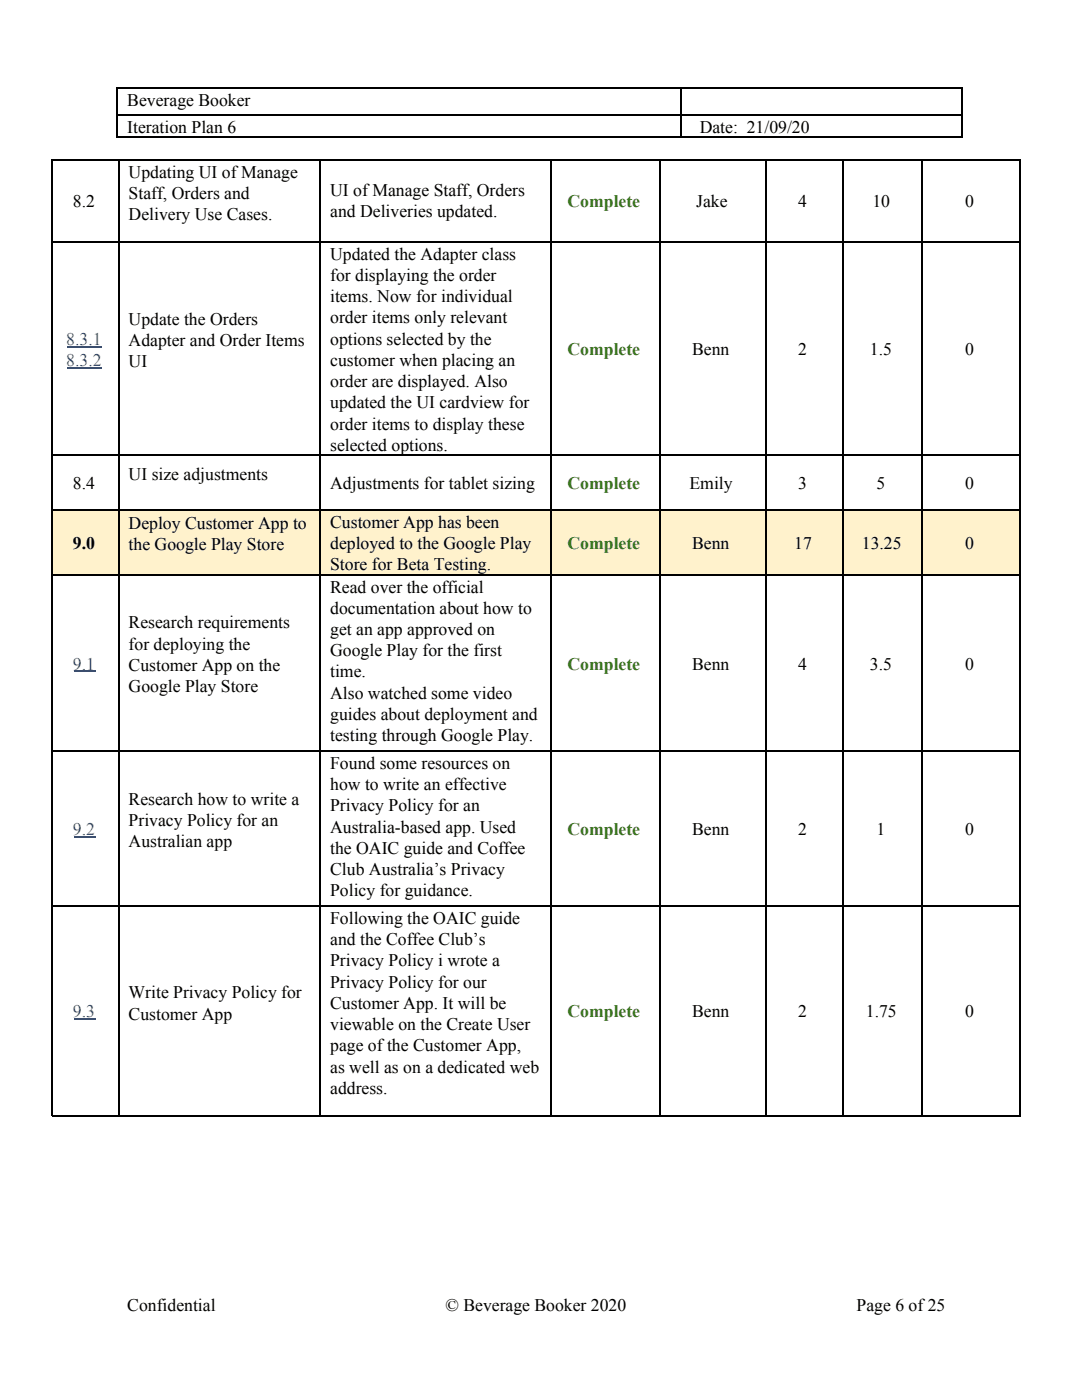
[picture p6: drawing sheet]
<svg xmlns="http://www.w3.org/2000/svg" width="216mm" height="279mm" viewBox="0 0 216 279" stroke-linecap="round" stroke-linejoin="round" font-family="sans-serif">
<defs><g id="words">
<g font-size="3.5">
<text x="25.4" y="21.2">Beverage Booker</text>
<text x="25.4" y="26.5">Iteration Plan 6</text>
<text x="139.6" y="26.5">Date: 21/09/20</text>
<text x="25.7" y="35.5">Updating UI ofManage</text>
<text x="14.6" y="41.3">8.2</text>
<text x="25.7" y="39.7">Staff, Orders and</text>
<text x="65.9" y="39.2">UI ofManage Staff, Orders</text>
<text x="138.9" y="41.3">Jake</text>
<text x="159.3" y="41.3">4</text>
<text x="174.1" y="41.3">10</text>
<text x="192.6" y="41.3">0</text>
<text x="25.7" y="43.9">Delivery Use Cases.</text>
<text x="65.9" y="43.4">and Deliveries updated.</text>
<text x="65.9" y="51.9">Updated the Adapter class</text>
<text x="65.9" y="56.1">for displaying the order</text>
<text x="25.7" y="64.8">Update the Orders</text>
<text x="65.9" y="60.3">items. Now for individual</text>
<text x="65.9" y="64.6">order items only relevant</text>
<text x="25.7" y="69.1">Adapter and Order Items</text>
<text x="65.9" y="68.8">options selected by the</text>
<text x="138.1" y="70.9">Benn</text>
<text x="159.3" y="70.9">2</text>
<text x="173.6" y="70.9">1.5</text>
<text x="192.6" y="70.9">0</text>
<text x="25.7" y="73.3">UI</text>
<text x="65.9" y="73">customer when placing an</text>
<text x="65.9" y="77.3">order are displayed. Also</text>
<text x="65.9" y="81.5">updated the UI cardview for</text>
<text x="65.9" y="85.7">order items to display these</text>
<text x="65.9" y="90">selected options.</text>
<text x="25.7" y="95.8">UI size adjustments</text>
<text x="14.6" y="97.6">8.4</text>
<text x="65.9" y="97.6">Adjustments for tablet sizing</text>
<text x="137.6" y="97.6">Emily</text>
<text x="159.3" y="97.6">3</text>
<text x="174.9" y="97.6">5</text>
<text x="192.6" y="97.6">0</text>
<text x="25.7" y="105.6">Deploy Customer App to</text>
<text x="65.9" y="105.3">Customer App has been</text>
<text x="14.6" y="109.5">9.0</text>
<text x="25.7" y="109.8">the Google Play Store</text>
<text x="65.9" y="109.5">deployed to the Google Play</text>
<text x="65.9" y="113.8">Store for Beta Testing.</text>
<text x="138.1" y="109.5">Benn</text>
<text x="158.5" y="109.5">17</text>
<text x="172" y="109.5">13.25</text>
<text x="192.6" y="109.5">0</text>
<text x="65.9" y="118.3">Read over the official</text>
<text x="25.7" y="125.4">Research requirements</text>
<text x="65.9" y="122.5">documentation about how to</text>
<text x="25.7" y="129.6">for deploying the</text>
<text x="65.9" y="126.7">get an app approved on</text>
<text x="65.9" y="131">Google Play for the first</text>
<text x="25.7" y="133.9">Customer App on the</text>
<text x="65.9" y="135.2">time.</text>
<text x="138.1" y="133.6">Benn</text>
<text x="159.3" y="133.6">4</text>
<text x="173.6" y="133.6">3.5</text>
<text x="192.6" y="133.6">0</text>
<text x="25.7" y="138.1">Google Play Store</text>
<text x="65.9" y="139.4">Also watched some video</text>
<text x="65.9" y="143.7">guides about deployment and</text>
<text x="65.9" y="147.9">testing through Google Play.</text>
<text x="65.9" y="153.5">Found some resources on</text>
<text x="25.7" y="160.6">Research how to write a</text>
<text x="65.9" y="157.7">how to write an effective</text>
<text x="65.9" y="161.9">Privacy Policy for an</text>
<text x="25.7" y="164.8">Privacy Policy for an</text>
<text x="65.9" y="166.2">Australia-based app. Used</text>
<text x="138.1" y="166.7">Benn</text>
<text x="159.3" y="166.7">2</text>
<text x="174.9" y="166.7">1</text>
<text x="192.6" y="166.7">0</text>
<text x="25.7" y="169.1">Australian app</text>
<text x="65.9" y="170.4">the OAIC guide and Coffee</text>
<text x="65.9" y="174.6">Club Australia’s Privacy</text>
<text x="65.9" y="178.9">Policy for guidance.</text>
<text x="65.9" y="184.4">Following the OAIC guide</text>
<text x="65.9" y="188.6">and the Coffee Club’s</text>
<text x="65.9" y="192.9">Privacy Policy i wrote a</text>
<text x="65.9" y="197.1">Privacy Policy for our</text>
<text x="25.7" y="199.2">Write Privacy Policy for</text>
<text x="25.7" y="203.5">Customer App</text>
<text x="65.9" y="201.3">Customer App. It will be</text>
<text x="138.1" y="202.9">Benn</text>
<text x="159.3" y="202.9">2</text>
<text x="172.8" y="202.9">1.75</text>
<text x="192.6" y="202.9">0</text>
<text x="65.9" y="205.6">viewable on the Create User</text>
<text x="65.9" y="209.8">page ofthe Customer App,</text>
<text x="65.9" y="214">as well as on a dedicated web</text>
<text x="65.9" y="218.3">address.</text>
<text x="25.4" y="261.7">Confidential</text>
<text x="88.9" y="261.7">© Beverage Booker 2020</text>
<text x="170.9" y="261.7">Page 6 of25</text>
</g>
<g font-size="3.5" fill="#38761d">
<text x="113.2" y="41.3">Complete</text>
<text x="113.2" y="70.9">Complete</text>
<text x="113.2" y="97.6">Complete</text>
<text x="113.2" y="109.5">Complete</text>
<text x="113.2" y="133.6">Complete</text>
<text x="113.2" y="166.7">Complete</text>
<text x="113.2" y="202.9">Complete</text>
</g>
<g font-size="3.5" fill="#15c">
<text x="13.2" y="68.8">8.3.1</text>
<text x="13.2" y="73">8.3.2</text>
<text x="14.6" y="133.6">9.1</text>
<text x="14.6" y="166.7">9.2</text>
<text x="14.6" y="202.9">9.3</text>
</g>
</g></defs>
<path d="M23.3 17.6h168.8M23.4 17.5v10M135.9 17.5v10M192 17.5v10M23.3 22.9h168.8M23.3 27.4h168.8" fill="none" stroke="#000" stroke-width=".26"/>
<g fill="#fff">
<path d="M0 31.7h215.9v247.5h-215.9z"/>
<path d="M10.3 31.7h13.2v16.5h-13.2z"/>
<path d="M23.5 31.7h40.3v16.5h-40.3z"/>
<path d="M63.8 31.7h46v16.5h-46z"/>
<path d="M109.8 31.7h21.7v16.5h-21.7z"/>
<path d="M131.5 31.7h21.2v16.5h-21.2z"/>
<path d="M152.7 31.7h15.3v16.5h-15.3z"/>
<path d="M168 31.7h15.9v16.5h-15.9z"/>
<path d="M183.9 31.7h19.6v16.5h-19.6z"/>
<path d="M10.3 48.2h13.2v42.6h-13.2z"/>
<path d="M23.5 48.2h40.3v42.6h-40.3z"/>
<path d="M63.8 48.2h46v42.6h-46z"/>
<path d="M109.8 48.2h21.7v42.6h-21.7z"/>
<path d="M131.5 48.2h21.2v42.6h-21.2z"/>
<path d="M152.7 48.2h15.3v42.6h-15.3z"/>
<path d="M168 48.2h15.9v42.6h-15.9z"/>
<path d="M183.9 48.2h19.6v42.6h-19.6z"/>
<path d="M10.3 90.8h13.2v10.8h-13.2z"/>
<path d="M23.5 90.8h40.3v10.8h-40.3z"/>
<path d="M63.8 90.8h46v10.8h-46z"/>
<path d="M109.8 90.8h21.7v10.8h-21.7z"/>
<path d="M131.5 90.8h21.2v10.8h-21.2z"/>
<path d="M152.7 90.8h15.3v10.8h-15.3z"/>
<path d="M168 90.8h15.9v10.8h-15.9z"/>
<path d="M183.9 90.8h19.6v10.8h-19.6z"/>
</g>
<g fill="#fff2cc">
<path d="M10.3 101.6h13.2v13h-13.2z"/>
<path d="M23.5 101.6h40.3v13h-40.3z"/>
<path d="M63.8 101.6h46v13h-46z"/>
<path d="M109.8 101.6h21.7v13h-21.7z"/>
<path d="M131.5 101.6h21.2v13h-21.2z"/>
<path d="M152.7 101.6h15.3v13h-15.3z"/>
<path d="M168 101.6h15.9v13h-15.9z"/>
<path d="M183.9 101.6h19.6v13h-19.6z"/>
</g>
<g fill="#fff">
<path d="M10.3 114.6h13.2v35.2h-13.2z"/>
<path d="M23.5 114.6h40.3v35.2h-40.3z"/>
<path d="M63.8 114.6h46v35.2h-46z"/>
<path d="M109.8 114.6h21.7v35.2h-21.7z"/>
<path d="M131.5 114.6h21.2v35.2h-21.2z"/>
<path d="M152.7 114.6h15.3v35.2h-15.3z"/>
<path d="M168 114.6h15.9v35.2h-15.9z"/>
<path d="M183.9 114.6h19.6v35.2h-19.6z"/>
<path d="M10.3 149.8h13.2v30.9h-13.2z"/>
<path d="M23.5 149.8h40.3v30.9h-40.3z"/>
<path d="M63.8 149.8h46v30.9h-46z"/>
<path d="M109.8 149.8h21.7v30.9h-21.7z"/>
<path d="M131.5 149.8h21.2v30.9h-21.2z"/>
<path d="M152.7 149.8h15.3v30.9h-15.3z"/>
<path d="M168 149.8h15.9v30.9h-15.9z"/>
<path d="M183.9 149.8h19.6v30.9h-19.6z"/>
<path d="M10.3 180.7h13.2v41.8h-13.2z"/>
<path d="M23.5 180.7h40.3v41.8h-40.3z"/>
<path d="M63.8 180.7h46v41.8h-46z"/>
<path d="M109.8 180.7h21.7v41.8h-21.7z"/>
<path d="M131.5 180.7h21.2v41.8h-21.2z"/>
<path d="M152.7 180.7h15.3v41.8h-15.3z"/>
<path d="M168 180.7h15.9v41.8h-15.9z"/>
<path d="M183.9 180.7h19.6v41.8h-19.6z"/>
</g>
<g fill="none" stroke="#000" stroke-width=".26">
<path d="M10.3 31.9h193.4M10.5 31.7v191.1M23.7 31.7v191.1M63.9 31.7v191.1M109.9 31.7v191.1M131.6 31.7v191.1M152.8 31.7v191.1M168.1 31.7v191.1M184 31.7v191.1M203.6 31.7v191.1M10.3 48.3h193.4M10.3 90.9h193.4"/>
<path d="M10.3 114.7h193.4M10.3 101.7h193.4M10.3 149.9h193.4M10.3 180.8h193.4M10.3 222.6h193.4"/>
</g>
<path d="M13.5 69.2h6.9M13.5 73.4h6.9M14.8 134h4.2M14.8 167.1h4.2M14.8 203.3h4.2" fill="none" stroke="#15c" stroke-width=".26"/>
<use href="#words"/>
</svg>
